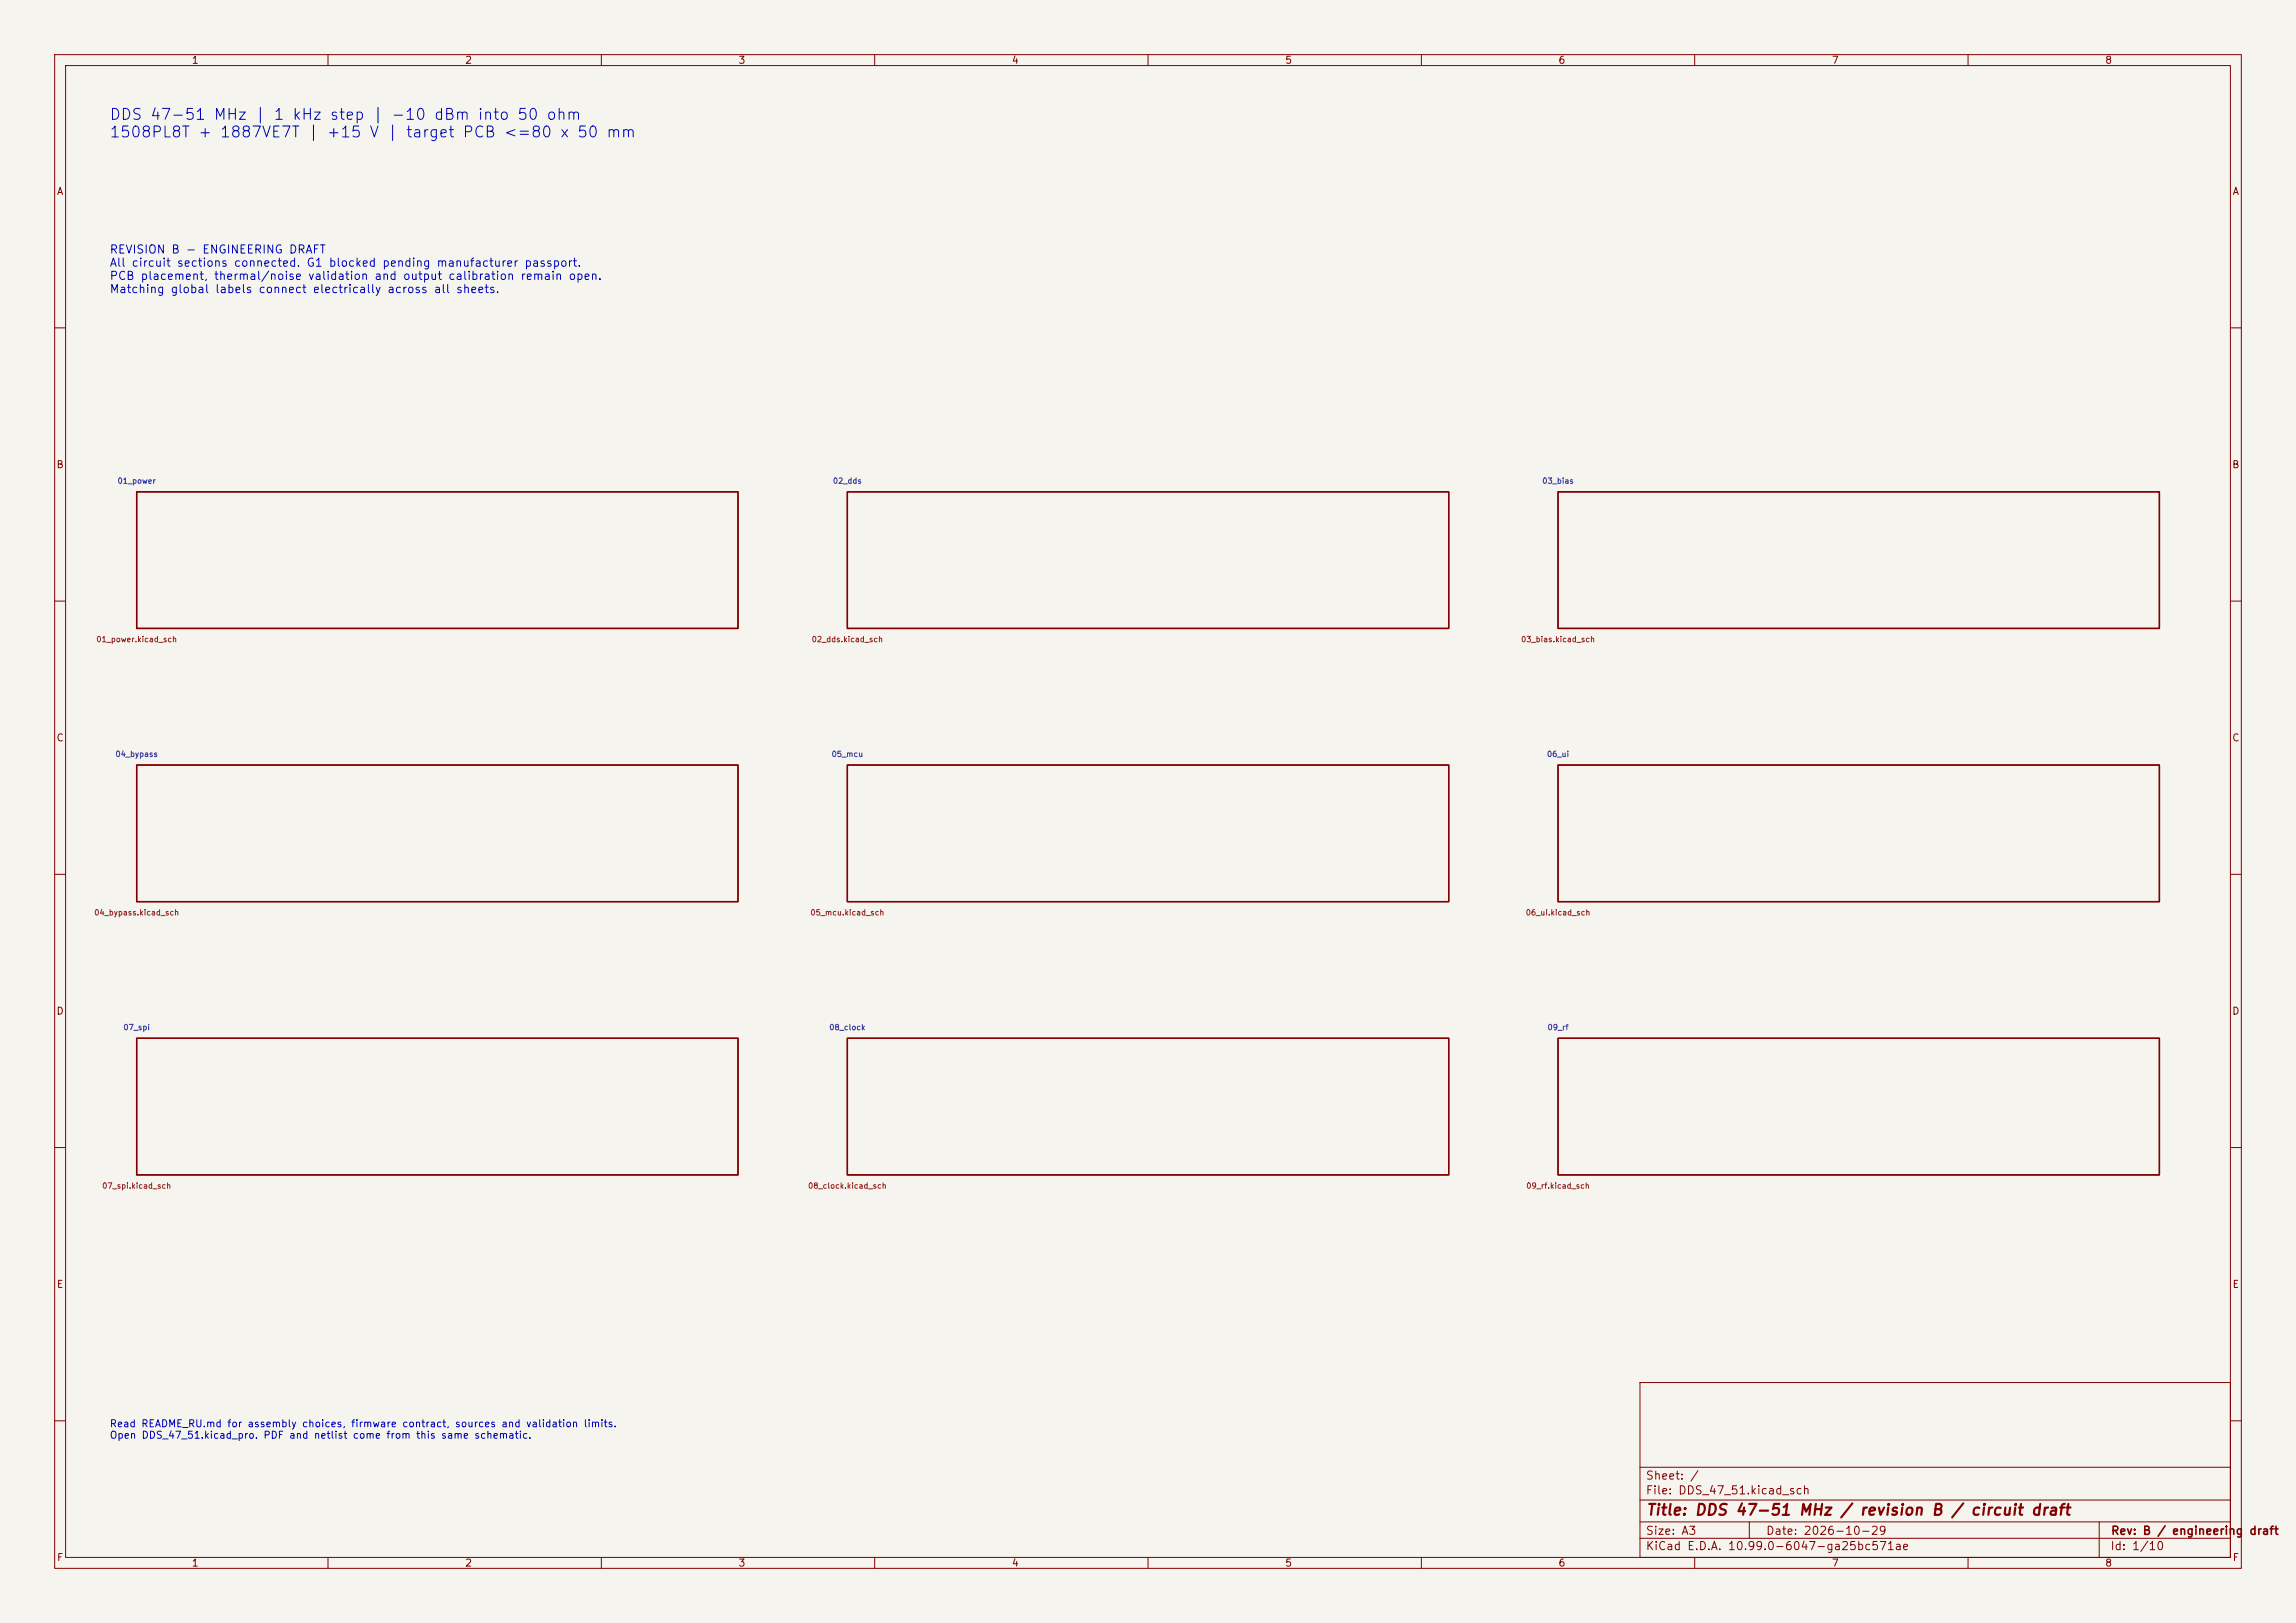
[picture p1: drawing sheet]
<svg xmlns="http://www.w3.org/2000/svg" width="420mm" height="297mm" viewBox="0 0 420 297" stroke-linecap="round" stroke-linejoin="round" font-family="sans-serif">
<defs><g id="words">
<g font-size="2" fill="#0000c2">
<text x="19.9" y="22.4">DDS 47-51 MHz | 1 kHz step | -10 dBm into 50 ohm</text>
<text x="19.9" y="25.7">1508PL8T + 1887VE7T | +15 V | target PCB &lt;=80 x 50 mm</text>
</g>
<text font-size="2" fill="#840000" x="301" y="277.8">Title: DDS 47-51 MHz / revision B / circuit draft</text>
<g font-size="1.5" fill="#0000c2">
<text x="20" y="46.8">REVISION B - ENGINEERING DRAFT</text>
<text x="20" y="49.2">All circuit sections connected. G1 blocked pending manufacturer passport.</text>
<text x="20" y="51.6">PCB placement, thermal/noise validation and output calibration remain open.</text>
<text x="20" y="54">Matching global labels connect electrically across all sheets.</text>
</g>
<g font-size="1.5" fill="#840000">
<text x="300.9" y="273.8">File: DDS_47_51.kicad_sch</text>
<text x="300.9" y="271.1">Sheet: /</text>
<text x="300.9" y="281.2">Size: A3</text>
<text x="322.9" y="281.2">Date: 2026-10-29</text>
<text x="386" y="281.2">Rev: B / engineering draft</text>
<text x="300.9" y="284">KiCad E.D.A. 10.99.0-6047-ga25bc571ae</text>
<text x="385.9" y="284">Id: 1/10</text>
</g>
<g font-size="1.3" fill="#840000">
<text x="35" y="12">1</text>
<text x="85" y="12">2</text>
<text x="135" y="12">3</text>
<text x="185" y="12">4</text>
<text x="235" y="12">5</text>
<text x="285" y="12">6</text>
<text x="335" y="12">7</text>
<text x="385" y="12">8</text>
<text x="10.3" y="36">A</text>
<text x="408.3" y="36">A</text>
<text x="10.2" y="86">B</text>
<text x="408.2" y="86">B</text>
<text x="10.2" y="136">C</text>
<text x="408.2" y="136">C</text>
<text x="10.2" y="186">D</text>
<text x="408.2" y="186">D</text>
<text x="10.3" y="236">E</text>
<text x="408.3" y="236">E</text>
<text x="10.3" y="286">F</text>
<text x="35" y="287">1</text>
<text x="85" y="287">2</text>
<text x="135" y="287">3</text>
<text x="185" y="287">4</text>
<text x="235" y="287">5</text>
<text x="285" y="287">6</text>
<text x="335" y="287">7</text>
<text x="385" y="287">8</text>
<text x="408.3" y="286">F</text>
</g>
<g font-size="1.3" fill="#0000c2">
<text x="20" y="261.5">Read README_RU.md for assembly choices, firmware contract, sources and validation limits.</text>
<text x="20" y="263.6">Open DDS_47_51.kicad_pro. PDF and netlist come from this same schematic.</text>
</g>
<g font-size="1" fill="#006464">
<text x="21.4" y="88.8">01_power</text>
<text x="152.3" y="88.8">02_dds</text>
<text x="282" y="88.8">03_bias</text>
<text x="21" y="138.8">04_bypass</text>
<text x="152" y="138.8">05_mcu</text>
<text x="282.9" y="138.8">06_ui</text>
<text x="22.5" y="188.8">07_spi</text>
<text x="151.6" y="188.8">08_clock</text>
<text x="283" y="188.8">09_rf</text>
</g>
<g font-size="1" fill="#725600">
<text x="17.5" y="117.8">01_power.kicad_sch</text>
<text x="148.4" y="117.8">02_dds.kicad_sch</text>
<text x="278.1" y="117.8">03_bias.kicad_sch</text>
<text x="17.1" y="167.8">04_bypass.kicad_sch</text>
<text x="148.1" y="167.8">05_mcu.kicad_sch</text>
<text x="279" y="167.8">06_ui.kicad_sch</text>
<text x="18.6" y="217.8">07_spi.kicad_sch</text>
<text x="147.7" y="217.8">08_clock.kicad_sch</text>
<text x="279.1" y="217.8">09_rf.kicad_sch</text>
</g>
</g></defs>
<path d="M0 0h420v297h-420z" fill="#f5f4ef" stroke="#f5f4ef" stroke-width=".18"/>
<g fill="none" stroke="#840000" stroke-width=".18">
<path d="M10 10h400v277h-400zM12 12h396v273h-396zM60 10v2M110 10v2M160 10v2M210 10v2M260 10v2M310 10v2M360 10v2M10 60h2M408 60h2M10 110h2"/>
<path d="M408 110h2M10 160h2M408 160h2M10 210h2M408 210h2M300 253h108v32h-108zM10 260h2M300 278.5h108M300 274.5h108M300 268.5h108M320 278.5v3M384 278.5v6.5"/>
<path d="M408 260h2M60 285v2M110 285v2M160 285v2M210 285v2M260 285v2M300 281.5h108M310 285v2M360 285v2"/>
</g>
<path d="M25 90h110v25h-110zM155 90h110v25h-110zM285 90h110v25h-110zM25 140h110v25h-110zM155 140h110v25h-110zM285 140h110v25h-110zM25 190h110v25h-110zM155 190h110v25h-110zM285 190h110v25h-110z" fill="none" stroke="#840000" stroke-width=".25"/>
<use href="#words"/>
</svg>
